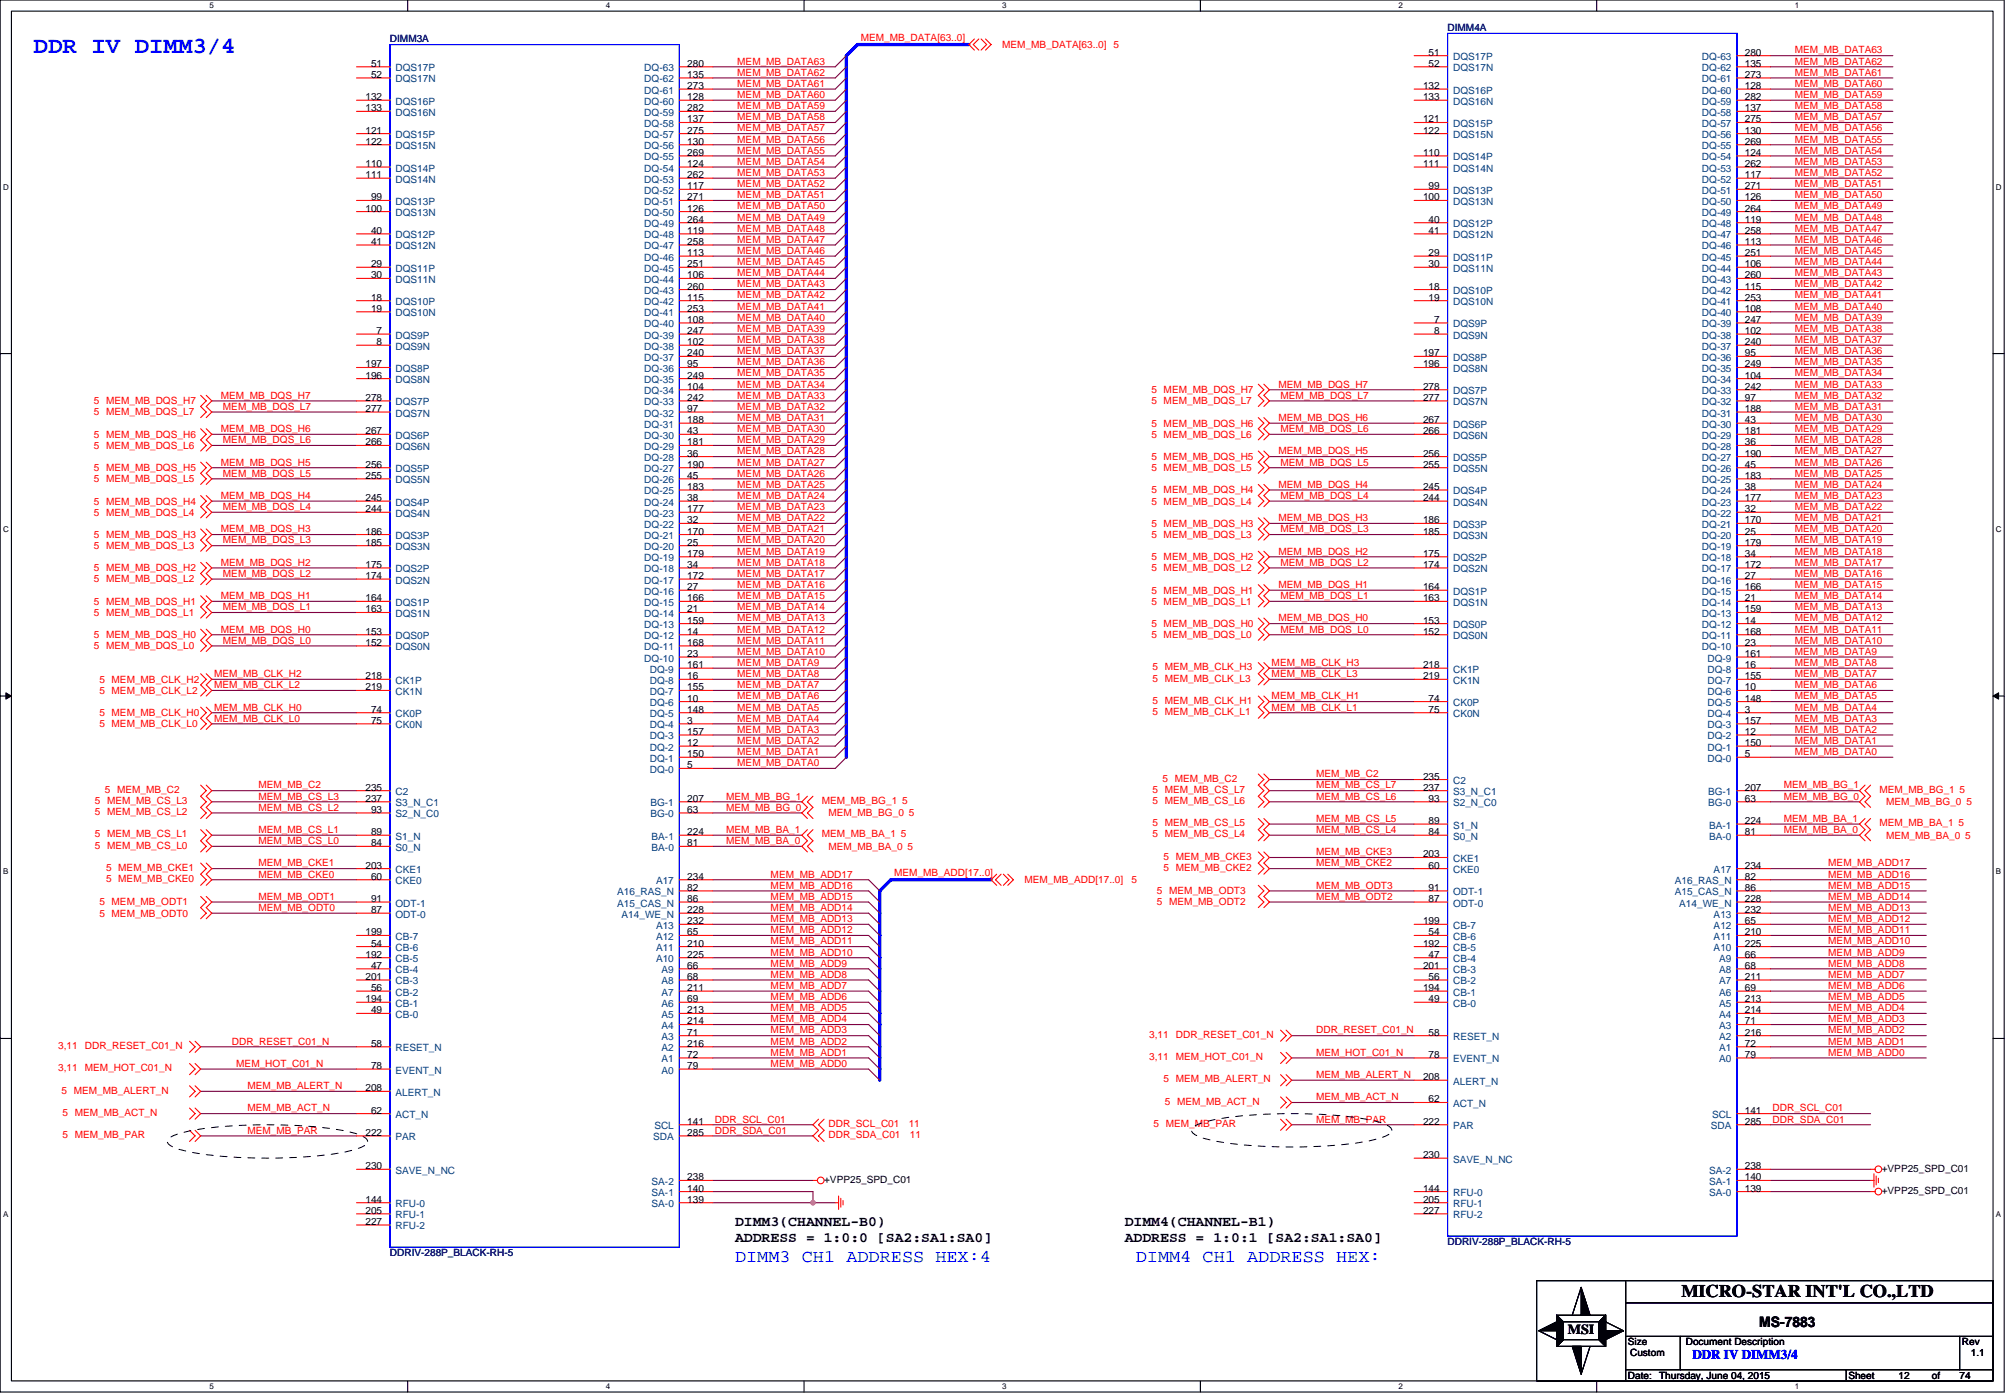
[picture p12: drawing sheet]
<svg xmlns="http://www.w3.org/2000/svg" width="294mm" height="204mm" viewBox="0 0 294 204" stroke-linecap="round" stroke-linejoin="round" font-family="sans-serif">
<defs><g id="words">
<text font-size="3.4" fill="#00f" x="4.9" y="7.7">DDR IV DIMM3/4</text>
<g font-size="2.6" fill="#00f">
<text x="107.3" y="184.2">DIMM3 CH1 ADDRESS HEX:4</text>
<text x="165.8" y="184.2">DIMM4 CH1 ADDRESS HEX:</text>
</g>
<text font-size="2.6" x="245.5" y="189.3">MICRO-STAR INT'L CO.,LTD</text>
<g font-size="2.1">
<text x="107.3" y="178.9">DIMM3(CHANNEL-B0)</text>
<text x="164.2" y="178.9">DIMM4(CHANNEL-B1)</text>
<text x="107.3" y="181.3">ADDRESS = 1:0:0 [SA2:SA1:SA0]</text>
<text x="164.2" y="181.3">ADDRESS = 1:0:1 [SA2:SA1:SA0]</text>
<text x="256.9" y="193.7">MS-7883</text>
</g>
<text font-size="2" x="228.9" y="194.7">MSI</text>
<text font-size="1.9" fill="#00f" x="247.1" y="198.4">DDR IV DIMM3/4</text>
<g font-size="1.5" fill="#000080">
<text x="211.4" y="4.6">DIMM4A</text>
<text x="56.9" y="6.2">DIMM3A</text>
<text x="56.9" y="183.4">DDRIV-288P_BLACK-RH-5</text>
<text x="211.4" y="181.8">DDRIV-288P_BLACK-RH-5</text>
</g>
<g font-size="1.5">
<text x="54.2" y="9.7">51</text>
<text x="54.2" y="11.4">52</text>
<text x="100.3" y="11.4">135</text>
<text x="100.3" y="9.7">280</text>
<text x="208.6" y="8.1">51</text>
<text x="208.6" y="9.7">52</text>
<text x="254.8" y="11.4">273</text>
<text x="254.8" y="9.7">135</text>
<text x="254.8" y="8.1">280</text>
<text x="53.4" y="14.6">132</text>
<text x="53.4" y="16.2">133</text>
<text x="100.3" y="17.9">137</text>
<text x="100.3" y="16.2">282</text>
<text x="100.3" y="14.6">128</text>
<text x="100.3" y="13">273</text>
<text x="207.8" y="13">132</text>
<text x="207.8" y="14.6">133</text>
<text x="207.8" y="17.9">121</text>
<text x="254.8" y="17.9">275</text>
<text x="254.8" y="16.2">137</text>
<text x="254.8" y="14.6">282</text>
<text x="254.8" y="13">128</text>
<text x="53.4" y="19.5">121</text>
<text x="53.4" y="21.1">122</text>
<text x="100.3" y="22.8">269</text>
<text x="100.3" y="21.1">130</text>
<text x="100.3" y="19.5">275</text>
<text x="207.8" y="19.5">122</text>
<text x="207.8" y="22.8">110</text>
<text x="254.8" y="22.8">124</text>
<text x="254.8" y="21.1">269</text>
<text x="254.8" y="19.5">130</text>
<text x="53.4" y="24.4">110</text>
<text x="53.4" y="26">111</text>
<text x="54.2" y="29.3">99</text>
<text x="100.3" y="29.3">271</text>
<text x="100.3" y="27.6">117</text>
<text x="100.3" y="26">262</text>
<text x="100.3" y="24.4">124</text>
<text x="207.8" y="24.4">111</text>
<text x="207.8" y="29.3">100</text>
<text x="208.6" y="27.6">99</text>
<text x="254.8" y="29.3">126</text>
<text x="254.8" y="27.6">271</text>
<text x="254.8" y="26">117</text>
<text x="254.8" y="24.4">262</text>
<text x="53.4" y="30.9">100</text>
<text x="54.2" y="34.1">40</text>
<text x="54.2" y="35.8">41</text>
<text x="100.3" y="35.8">258</text>
<text x="100.3" y="34.1">119</text>
<text x="100.3" y="32.5">264</text>
<text x="100.3" y="30.9">126</text>
<text x="208.6" y="32.5">40</text>
<text x="208.6" y="34.1">41</text>
<text x="254.8" y="35.8">113</text>
<text x="254.8" y="34.1">258</text>
<text x="254.8" y="32.5">119</text>
<text x="254.8" y="30.9">264</text>
<text x="54.2" y="39">29</text>
<text x="54.2" y="40.6">30</text>
<text x="100.3" y="40.6">106</text>
<text x="100.3" y="39">251</text>
<text x="100.3" y="37.4">113</text>
<text x="208.6" y="37.4">29</text>
<text x="208.6" y="39">30</text>
<text x="254.8" y="40.6">260</text>
<text x="254.8" y="39">106</text>
<text x="254.8" y="37.4">251</text>
<text x="54.2" y="43.9">18</text>
<text x="54.2" y="45.5">19</text>
<text x="100.3" y="47.1">108</text>
<text x="100.3" y="45.5">253</text>
<text x="100.3" y="43.9">115</text>
<text x="100.3" y="42.3">260</text>
<text x="208.6" y="42.3">18</text>
<text x="208.6" y="43.9">19</text>
<text x="209.4" y="47.1">7</text>
<text x="254.8" y="47.1">247</text>
<text x="254.8" y="45.5">108</text>
<text x="254.8" y="43.9">253</text>
<text x="254.8" y="42.3">115</text>
<text x="53.4" y="53.6">197</text>
<text x="55" y="48.8">7</text>
<text x="55" y="50.4">8</text>
<text x="100.3" y="53.6">95</text>
<text x="100.3" y="52">240</text>
<text x="100.3" y="50.4">102</text>
<text x="100.3" y="48.8">247</text>
<text x="207.8" y="52">197</text>
<text x="207.8" y="53.6">196</text>
<text x="209.4" y="48.8">8</text>
<text x="254.8" y="53.6">249</text>
<text x="254.8" y="52">95</text>
<text x="254.8" y="50.4">240</text>
<text x="254.8" y="48.8">102</text>
<text x="53.4" y="55.3">196</text>
<text x="53.4" y="58.5">278</text>
<text x="100.3" y="58.5">242</text>
<text x="100.3" y="56.9">104</text>
<text x="100.3" y="55.3">249</text>
<text x="207.8" y="56.9">278</text>
<text x="207.8" y="58.5">277</text>
<text x="254.8" y="58.5">97</text>
<text x="254.8" y="56.9">242</text>
<text x="254.8" y="55.3">104</text>
<text x="53.4" y="60.1">277</text>
<text x="53.4" y="63.4">267</text>
<text x="53.4" y="65">266</text>
<text x="100.3" y="65">181</text>
<text x="100.3" y="63.4">43</text>
<text x="100.3" y="61.8">188</text>
<text x="100.3" y="60.1">97</text>
<text x="207.8" y="61.8">267</text>
<text x="207.8" y="63.4">266</text>
<text x="254.8" y="65">36</text>
<text x="254.8" y="63.4">181</text>
<text x="254.8" y="61.8">43</text>
<text x="254.8" y="60.1">188</text>
<text x="53.4" y="68.3">256</text>
<text x="53.4" y="69.9">255</text>
<text x="100.3" y="71.5">183</text>
<text x="100.3" y="69.9">45</text>
<text x="100.3" y="68.3">190</text>
<text x="100.3" y="66.6">36</text>
<text x="207.8" y="66.6">256</text>
<text x="207.8" y="68.3">255</text>
<text x="207.8" y="71.5">245</text>
<text x="254.8" y="71.5">38</text>
<text x="254.8" y="69.9">183</text>
<text x="254.8" y="68.3">45</text>
<text x="254.8" y="66.6">190</text>
<text x="53.4" y="73.1">245</text>
<text x="53.4" y="74.8">244</text>
<text x="100.3" y="76.4">32</text>
<text x="100.3" y="74.8">177</text>
<text x="100.3" y="73.1">38</text>
<text x="207.8" y="73.1">244</text>
<text x="207.8" y="76.4">186</text>
<text x="254.8" y="76.4">170</text>
<text x="254.8" y="74.8">32</text>
<text x="254.8" y="73.1">177</text>
<text x="53.4" y="78">186</text>
<text x="53.4" y="79.6">185</text>
<text x="53.4" y="82.9">175</text>
<text x="100.3" y="82.9">34</text>
<text x="100.3" y="81.3">179</text>
<text x="100.3" y="79.6">25</text>
<text x="100.3" y="78">170</text>
<text x="207.8" y="78">185</text>
<text x="207.8" y="81.3">175</text>
<text x="207.8" y="82.9">174</text>
<text x="254.8" y="82.9">172</text>
<text x="254.8" y="81.3">34</text>
<text x="254.8" y="79.6">179</text>
<text x="254.8" y="78">25</text>
<text x="53.4" y="84.5">174</text>
<text x="53.4" y="87.8">164</text>
<text x="53.4" y="89.4">163</text>
<text x="100.3" y="89.4">21</text>
<text x="100.3" y="87.8">166</text>
<text x="100.3" y="86.2">27</text>
<text x="100.3" y="84.5">172</text>
<text x="207.8" y="86.2">164</text>
<text x="207.8" y="87.8">163</text>
<text x="254.8" y="89.4">159</text>
<text x="254.8" y="87.8">21</text>
<text x="254.8" y="86.2">166</text>
<text x="254.8" y="84.5">27</text>
<text x="53.4" y="92.7">153</text>
<text x="53.4" y="94.3">152</text>
<text x="100.3" y="95.9">23</text>
<text x="100.3" y="94.3">168</text>
<text x="100.3" y="92.7">14</text>
<text x="100.3" y="91">159</text>
<text x="207.8" y="91">153</text>
<text x="207.8" y="92.7">152</text>
<text x="254.8" y="95.9">161</text>
<text x="254.8" y="94.3">23</text>
<text x="254.8" y="92.7">168</text>
<text x="254.8" y="91">14</text>
<text x="53.4" y="99.2">218</text>
<text x="53.4" y="100.8">219</text>
<text x="100.3" y="100.8">155</text>
<text x="100.3" y="99.2">16</text>
<text x="100.3" y="97.5">161</text>
<text x="207.8" y="97.5">218</text>
<text x="207.8" y="99.2">219</text>
<text x="254.8" y="100.8">10</text>
<text x="254.8" y="99.2">155</text>
<text x="254.8" y="97.5">16</text>
<text x="54.2" y="105.7">75</text>
<text x="54.2" y="104">74</text>
<text x="100.3" y="107.3">157</text>
<text x="100.3" y="105.7">3</text>
<text x="100.3" y="104">148</text>
<text x="100.3" y="102.4">10</text>
<text x="208.6" y="104">75</text>
<text x="208.6" y="102.4">74</text>
<text x="254.8" y="107.3">12</text>
<text x="254.8" y="105.7">157</text>
<text x="254.8" y="104">3</text>
<text x="254.8" y="102.4">148</text>
<text x="100.3" y="112.2">5</text>
<text x="100.3" y="110.5">150</text>
<text x="100.3" y="108.9">12</text>
<text x="207.8" y="113.8">235</text>
<text x="254.8" y="110.5">5</text>
<text x="254.8" y="108.9">150</text>
<text x="53.4" y="117">237</text>
<text x="53.4" y="115.4">235</text>
<text x="54.2" y="118.7">93</text>
<text x="100.3" y="117">207</text>
<text x="100.3" y="118.7">63</text>
<text x="207.8" y="115.4">237</text>
<text x="208.6" y="117">93</text>
<text x="254.8" y="115.4">207</text>
<text x="254.8" y="117">63</text>
<text x="54.2" y="121.9">89</text>
<text x="54.2" y="123.5">84</text>
<text x="100.3" y="121.9">224</text>
<text x="100.3" y="123.5">81</text>
<text x="207.8" y="125.2">203</text>
<text x="208.6" y="120.3">89</text>
<text x="208.6" y="121.9">84</text>
<text x="254.8" y="120.3">224</text>
<text x="254.8" y="121.9">81</text>
<text x="53.4" y="126.8">203</text>
<text x="54.2" y="128.4">60</text>
<text x="54.2" y="131.7">91</text>
<text x="100.3" y="131.7">86</text>
<text x="100.3" y="130">82</text>
<text x="100.3" y="128.4">234</text>
<text x="208.6" y="126.8">60</text>
<text x="208.6" y="130">91</text>
<text x="208.6" y="131.7">87</text>
<text x="254.8" y="130">86</text>
<text x="254.8" y="128.4">82</text>
<text x="254.8" y="131.7">228</text>
<text x="254.8" y="126.8">234</text>
<text x="53.4" y="136.5">199</text>
<text x="54.2" y="133.3">87</text>
<text x="100.3" y="133.3">228</text>
<text x="100.3" y="136.5">65</text>
<text x="100.3" y="134.9">232</text>
<text x="207.8" y="134.9">199</text>
<text x="208.6" y="136.5">54</text>
<text x="254.8" y="136.5">210</text>
<text x="254.8" y="134.9">65</text>
<text x="254.8" y="133.3">232</text>
<text x="53.4" y="143">201</text>
<text x="53.4" y="139.8">192</text>
<text x="54.2" y="141.4">47</text>
<text x="54.2" y="138.2">54</text>
<text x="100.3" y="143">68</text>
<text x="100.3" y="141.4">66</text>
<text x="100.3" y="139.8">225</text>
<text x="100.3" y="138.2">210</text>
<text x="207.8" y="141.4">201</text>
<text x="207.8" y="138.2">192</text>
<text x="208.6" y="143">56</text>
<text x="208.6" y="139.8">47</text>
<text x="254.8" y="143">211</text>
<text x="254.8" y="141.4">68</text>
<text x="254.8" y="139.8">66</text>
<text x="254.8" y="138.2">225</text>
<text x="53.4" y="146.3">194</text>
<text x="54.2" y="147.9">49</text>
<text x="54.2" y="144.7">56</text>
<text x="100.3" y="149.5">214</text>
<text x="100.3" y="147.9">213</text>
<text x="100.3" y="146.3">69</text>
<text x="100.3" y="144.7">211</text>
<text x="207.8" y="144.7">194</text>
<text x="208.6" y="146.3">49</text>
<text x="254.8" y="149.5">71</text>
<text x="254.8" y="147.9">214</text>
<text x="254.8" y="146.3">213</text>
<text x="254.8" y="144.7">69</text>
<text x="54.2" y="152.8">58</text>
<text x="100.3" y="154.4">72</text>
<text x="100.3" y="152.8">216</text>
<text x="100.3" y="151.2">71</text>
<text x="208.6" y="151.2">58</text>
<text x="208.6" y="154.4">78</text>
<text x="254.8" y="154.4">79</text>
<text x="254.8" y="152.8">72</text>
<text x="254.8" y="151.2">216</text>
<text x="53.4" y="159.3">208</text>
<text x="54.2" y="156.1">78</text>
<text x="100.3" y="156.1">79</text>
<text x="207.8" y="157.7">208</text>
<text x="208.6" y="160.9">62</text>
<text x="53.4" y="165.8">222</text>
<text x="54.2" y="162.6">62</text>
<text x="100.3" y="165.8">285</text>
<text x="100.3" y="164.2">141</text>
<text x="207.8" y="164.2">222</text>
<text x="254.8" y="164.2">285</text>
<text x="254.8" y="162.6">141</text>
<text x="53.4" y="170.7">230</text>
<text x="100.3" y="172.3">238</text>
<text x="100.3" y="173.9">140</text>
<text x="120.3" y="172.6">+VPP25_SPD_C01</text>
<text x="207.8" y="173.9">144</text>
<text x="207.8" y="169.1">230</text>
<text x="254.8" y="170.7">238</text>
<text x="254.8" y="172.3">140</text>
<text x="254.8" y="173.9">139</text>
<text x="274.8" y="171">+VPP25_SPD_C01</text>
<text x="53.4" y="175.6">144</text>
<text x="53.4" y="178.8">227</text>
<text x="53.4" y="177.2">205</text>
<text x="100.3" y="175.6">139</text>
<text x="207.8" y="177.2">227</text>
<text x="207.8" y="175.6">205</text>
<text x="274.8" y="174.3">+VPP25_SPD_C01</text>
<text x="237.7" y="196.4">Size</text>
<text x="246.2" y="196.4">Document Description</text>
<text x="286.5" y="196.4">Rev</text>
<text x="237.7" y="201.3">Date:</text>
<text x="238" y="198">Custom</text>
<text x="242.3" y="201.3">Thursday, June 04, 2015</text>
<text x="269.9" y="201.3">Sheet</text>
<text x="277.2" y="201.3">12</text>
<text x="282.1" y="201.3">of</text>
<text x="286.1" y="201.3">74</text>
<text x="287.8" y="198">1.1</text>
</g>
<g font-size="1.5" fill="#004080">
<text x="57.7" y="10.4">DQS17P</text>
<text x="94.1" y="10.4">DQ-63</text>
<text x="212.2" y="8.8">DQS17P</text>
<text x="212.2" y="10.4">DQS17N</text>
<text x="248.5" y="10.4">DQ-62</text>
<text x="248.5" y="8.8">DQ-63</text>
<text x="57.7" y="12">DQS17N</text>
<text x="57.7" y="15.3">DQS16P</text>
<text x="57.7" y="16.9">DQS16N</text>
<text x="94.1" y="16.9">DQ-59</text>
<text x="94.1" y="15.3">DQ-60</text>
<text x="94.1" y="13.7">DQ-61</text>
<text x="94.1" y="12">DQ-62</text>
<text x="212.2" y="13.7">DQS16P</text>
<text x="212.2" y="15.3">DQS16N</text>
<text x="248.5" y="16.9">DQ-58</text>
<text x="248.5" y="15.3">DQ-59</text>
<text x="248.5" y="13.7">DQ-60</text>
<text x="248.5" y="12">DQ-61</text>
<text x="57.7" y="20.2">DQS15P</text>
<text x="57.7" y="21.8">DQS15N</text>
<text x="94.1" y="23.4">DQ-55</text>
<text x="94.1" y="21.8">DQ-56</text>
<text x="94.1" y="20.2">DQ-57</text>
<text x="94.1" y="18.5">DQ-58</text>
<text x="212.2" y="18.5">DQS15P</text>
<text x="212.2" y="20.2">DQS15N</text>
<text x="212.2" y="23.4">DQS14P</text>
<text x="248.5" y="23.4">DQ-54</text>
<text x="248.5" y="21.8">DQ-55</text>
<text x="248.5" y="20.2">DQ-56</text>
<text x="248.5" y="18.5">DQ-57</text>
<text x="57.7" y="25">DQS14P</text>
<text x="57.7" y="26.7">DQS14N</text>
<text x="57.7" y="29.9">DQS13P</text>
<text x="94.1" y="29.9">DQ-51</text>
<text x="94.1" y="28.3">DQ-52</text>
<text x="94.1" y="26.7">DQ-53</text>
<text x="94.1" y="25">DQ-54</text>
<text x="212.2" y="25">DQS14N</text>
<text x="212.2" y="28.3">DQS13P</text>
<text x="212.2" y="29.9">DQS13N</text>
<text x="248.5" y="29.9">DQ-50</text>
<text x="248.5" y="28.3">DQ-51</text>
<text x="248.5" y="26.7">DQ-52</text>
<text x="248.5" y="25">DQ-53</text>
<text x="57.7" y="31.5">DQS13N</text>
<text x="57.7" y="34.8">DQS12P</text>
<text x="94.1" y="34.8">DQ-48</text>
<text x="94.1" y="33.2">DQ-49</text>
<text x="94.1" y="31.5">DQ-50</text>
<text x="212.2" y="33.2">DQS12P</text>
<text x="212.2" y="34.8">DQS12N</text>
<text x="248.5" y="34.8">DQ-47</text>
<text x="248.5" y="33.2">DQ-48</text>
<text x="248.5" y="31.5">DQ-49</text>
<text x="57.7" y="36.4">DQS12N</text>
<text x="57.7" y="39.7">DQS11P</text>
<text x="57.7" y="41.3">DQS11N</text>
<text x="94.1" y="41.3">DQ-44</text>
<text x="94.1" y="39.7">DQ-45</text>
<text x="94.1" y="38">DQ-46</text>
<text x="94.1" y="36.4">DQ-47</text>
<text x="212.2" y="38">DQS11P</text>
<text x="212.2" y="39.7">DQS11N</text>
<text x="248.5" y="41.3">DQ-43</text>
<text x="248.5" y="39.7">DQ-44</text>
<text x="248.5" y="38">DQ-45</text>
<text x="248.5" y="36.4">DQ-46</text>
<text x="57.7" y="44.5">DQS10P</text>
<text x="57.7" y="46.2">DQS10N</text>
<text x="94.1" y="47.8">DQ-40</text>
<text x="94.1" y="46.2">DQ-41</text>
<text x="94.1" y="44.5">DQ-42</text>
<text x="94.1" y="42.9">DQ-43</text>
<text x="212.2" y="42.9">DQS10P</text>
<text x="212.2" y="44.5">DQS10N</text>
<text x="212.2" y="47.8">DQS9P</text>
<text x="248.5" y="47.8">DQ-39</text>
<text x="248.5" y="46.2">DQ-40</text>
<text x="248.5" y="44.5">DQ-41</text>
<text x="248.5" y="42.9">DQ-42</text>
<text x="57.7" y="49.4">DQS9P</text>
<text x="57.7" y="51">DQS9N</text>
<text x="94.1" y="52.7">DQ-37</text>
<text x="94.1" y="51">DQ-38</text>
<text x="94.1" y="49.4">DQ-39</text>
<text x="212.2" y="49.4">DQS9N</text>
<text x="212.2" y="52.7">DQS8P</text>
<text x="248.5" y="52.7">DQ-36</text>
<text x="248.5" y="51">DQ-37</text>
<text x="248.5" y="49.4">DQ-38</text>
<text x="57.7" y="54.3">DQS8P</text>
<text x="57.7" y="55.9">DQS8N</text>
<text x="57.7" y="59.2">DQS7P</text>
<text x="94.1" y="59.2">DQ-33</text>
<text x="94.1" y="57.6">DQ-34</text>
<text x="94.1" y="55.9">DQ-35</text>
<text x="94.1" y="54.3">DQ-36</text>
<text x="212.2" y="54.3">DQS8N</text>
<text x="212.2" y="57.6">DQS7P</text>
<text x="212.2" y="59.2">DQS7N</text>
<text x="248.5" y="59.2">DQ-32</text>
<text x="248.5" y="57.6">DQ-33</text>
<text x="248.5" y="55.9">DQ-34</text>
<text x="248.5" y="54.3">DQ-35</text>
<text x="57.7" y="60.8">DQS7N</text>
<text x="57.7" y="64.1">DQS6P</text>
<text x="57.7" y="65.7">DQS6N</text>
<text x="94.1" y="65.7">DQ-29</text>
<text x="94.1" y="64.1">DQ-30</text>
<text x="94.1" y="62.4">DQ-31</text>
<text x="94.1" y="60.8">DQ-32</text>
<text x="212.2" y="62.4">DQS6P</text>
<text x="212.2" y="64.1">DQS6N</text>
<text x="248.5" y="65.7">DQ-28</text>
<text x="248.5" y="64.1">DQ-29</text>
<text x="248.5" y="62.4">DQ-30</text>
<text x="248.5" y="60.8">DQ-31</text>
<text x="57.7" y="68.9">DQS5P</text>
<text x="57.7" y="70.6">DQS5N</text>
<text x="94.1" y="70.6">DQ-26</text>
<text x="94.1" y="68.9">DQ-27</text>
<text x="94.1" y="67.3">DQ-28</text>
<text x="212.2" y="67.3">DQS5P</text>
<text x="212.2" y="68.9">DQS5N</text>
<text x="248.5" y="70.6">DQ-25</text>
<text x="248.5" y="68.9">DQ-26</text>
<text x="248.5" y="67.3">DQ-27</text>
<text x="57.7" y="73.8">DQS4P</text>
<text x="57.7" y="75.4">DQS4N</text>
<text x="94.1" y="77.1">DQ-22</text>
<text x="94.1" y="75.4">DQ-23</text>
<text x="94.1" y="73.8">DQ-24</text>
<text x="94.1" y="72.2">DQ-25</text>
<text x="212.2" y="72.2">DQS4P</text>
<text x="212.2" y="73.8">DQS4N</text>
<text x="212.2" y="77.1">DQS3P</text>
<text x="248.5" y="77.1">DQ-21</text>
<text x="248.5" y="75.4">DQ-22</text>
<text x="248.5" y="73.8">DQ-23</text>
<text x="248.5" y="72.2">DQ-24</text>
<text x="57.7" y="78.7">DQS3P</text>
<text x="57.7" y="80.3">DQS3N</text>
<text x="57.7" y="83.6">DQS2P</text>
<text x="94.1" y="83.6">DQ-18</text>
<text x="94.1" y="81.9">DQ-19</text>
<text x="94.1" y="80.3">DQ-20</text>
<text x="94.1" y="78.7">DQ-21</text>
<text x="212.2" y="78.7">DQS3N</text>
<text x="212.2" y="81.9">DQS2P</text>
<text x="212.2" y="83.6">DQS2N</text>
<text x="248.5" y="83.6">DQ-17</text>
<text x="248.5" y="81.9">DQ-18</text>
<text x="248.5" y="80.3">DQ-19</text>
<text x="248.5" y="78.7">DQ-20</text>
<text x="57.7" y="85.2">DQS2N</text>
<text x="57.7" y="88.4">DQS1P</text>
<text x="94.1" y="88.4">DQ-15</text>
<text x="94.1" y="86.8">DQ-16</text>
<text x="94.1" y="85.2">DQ-17</text>
<text x="212.2" y="86.8">DQS1P</text>
<text x="212.2" y="88.4">DQS1N</text>
<text x="248.5" y="88.4">DQ-14</text>
<text x="248.5" y="86.8">DQ-15</text>
<text x="248.5" y="85.2">DQ-16</text>
<text x="57.7" y="90.1">DQS1N</text>
<text x="57.7" y="93.3">DQS0P</text>
<text x="57.7" y="94.9">DQS0N</text>
<text x="94.1" y="94.9">DQ-11</text>
<text x="94.1" y="93.3">DQ-12</text>
<text x="94.1" y="91.7">DQ-13</text>
<text x="94.1" y="90.1">DQ-14</text>
<text x="212.2" y="91.7">DQS0P</text>
<text x="212.2" y="93.3">DQS0N</text>
<text x="248.5" y="94.9">DQ-10</text>
<text x="248.5" y="93.3">DQ-11</text>
<text x="248.5" y="91.7">DQ-12</text>
<text x="248.5" y="90.1">DQ-13</text>
<text x="57.7" y="99.8">CK1P</text>
<text x="57.7" y="101.4">CK1N</text>
<text x="94.1" y="96.6">DQ-10</text>
<text x="94.9" y="101.4">DQ-7</text>
<text x="94.9" y="99.8">DQ-8</text>
<text x="94.9" y="98.2">DQ-9</text>
<text x="212.2" y="98.2">CK1P</text>
<text x="212.2" y="99.8">CK1N</text>
<text x="249.3" y="101.4">DQ-6</text>
<text x="249.3" y="99.8">DQ-7</text>
<text x="249.3" y="98.2">DQ-8</text>
<text x="249.3" y="96.6">DQ-9</text>
<text x="57.7" y="106.3">CK0N</text>
<text x="57.7" y="104.7">CK0P</text>
<text x="94.9" y="107.9">DQ-3</text>
<text x="94.9" y="106.3">DQ-4</text>
<text x="94.9" y="104.7">DQ-5</text>
<text x="94.9" y="103.1">DQ-6</text>
<text x="212.2" y="104.7">CK0N</text>
<text x="212.2" y="103.1">CK0P</text>
<text x="249.3" y="107.9">DQ-2</text>
<text x="249.3" y="106.3">DQ-3</text>
<text x="249.3" y="104.7">DQ-4</text>
<text x="249.3" y="103.1">DQ-5</text>
<text x="94.9" y="112.8">DQ-0</text>
<text x="94.9" y="111.2">DQ-1</text>
<text x="94.9" y="109.6">DQ-2</text>
<text x="249.3" y="111.2">DQ-0</text>
<text x="249.3" y="109.6">DQ-1</text>
<text x="57.7" y="117.7">S3_N_C1</text>
<text x="57.7" y="119.3">S2_N_C0</text>
<text x="57.7" y="116.1">C2</text>
<text x="95" y="117.7">BG-1</text>
<text x="95" y="119.3">BG-0</text>
<text x="212.2" y="116.1">S3_N_C1</text>
<text x="212.2" y="117.7">S2_N_C0</text>
<text x="212.2" y="114.4">C2</text>
<text x="249.4" y="116.1">BG-1</text>
<text x="249.4" y="117.7">BG-0</text>
<text x="57.7" y="122.6">S1_N</text>
<text x="57.7" y="124.2">S0_N</text>
<text x="95.1" y="122.6">BA-1</text>
<text x="95.1" y="124.2">BA-0</text>
<text x="212.2" y="125.8">CKE1</text>
<text x="212.2" y="120.9">S1_N</text>
<text x="212.2" y="122.6">S0_N</text>
<text x="249.6" y="120.9">BA-1</text>
<text x="249.6" y="122.6">BA-0</text>
<text x="57.7" y="127.5">CKE1</text>
<text x="57.7" y="129.1">CKE0</text>
<text x="90.1" y="130.7">A16_RAS_N</text>
<text x="95.8" y="129.1">A17</text>
<text x="212.2" y="127.5">CKE0</text>
<text x="212.2" y="130.7">ODT-1</text>
<text x="244.5" y="130.7">A15_CAS_N</text>
<text x="244.5" y="129.1">A16_RAS_N</text>
<text x="250.2" y="127.5">A17</text>
<text x="57.7" y="132.3">ODT-1</text>
<text x="57.7" y="134">ODT-0</text>
<text x="57.7" y="137.2">CB-7</text>
<text x="90.1" y="132.3">A15_CAS_N</text>
<text x="90.8" y="134">A14_WE_N</text>
<text x="95.8" y="137.2">A12</text>
<text x="95.8" y="135.6">A13</text>
<text x="212.2" y="132.3">ODT-0</text>
<text x="212.2" y="137.2">CB-6</text>
<text x="212.2" y="135.6">CB-7</text>
<text x="245.2" y="132.3">A14_WE_N</text>
<text x="250.2" y="137.2">A11</text>
<text x="250.2" y="135.6">A12</text>
<text x="250.2" y="134">A13</text>
<text x="57.7" y="143.7">CB-3</text>
<text x="57.7" y="142.1">CB-4</text>
<text x="57.7" y="140.5">CB-5</text>
<text x="57.7" y="138.8">CB-6</text>
<text x="95.8" y="140.5">A10</text>
<text x="95.8" y="138.8">A11</text>
<text x="96.6" y="143.7">A8</text>
<text x="96.6" y="142.1">A9</text>
<text x="212.2" y="143.7">CB-2</text>
<text x="212.2" y="142.1">CB-3</text>
<text x="212.2" y="140.5">CB-4</text>
<text x="212.2" y="138.8">CB-5</text>
<text x="250.2" y="138.8">A10</text>
<text x="251" y="143.7">A7</text>
<text x="251" y="142.1">A8</text>
<text x="251" y="140.5">A9</text>
<text x="57.7" y="148.6">CB-0</text>
<text x="57.7" y="147">CB-1</text>
<text x="57.7" y="145.3">CB-2</text>
<text x="96.6" y="148.6">A5</text>
<text x="96.6" y="147">A6</text>
<text x="96.6" y="145.3">A7</text>
<text x="212.2" y="147">CB-0</text>
<text x="212.2" y="145.3">CB-1</text>
<text x="251" y="148.6">A4</text>
<text x="251" y="147">A5</text>
<text x="251" y="145.3">A6</text>
<text x="57.7" y="153.5">RESET_N</text>
<text x="96.6" y="155.1">A1</text>
<text x="96.6" y="153.5">A2</text>
<text x="96.6" y="151.8">A3</text>
<text x="96.6" y="150.2">A4</text>
<text x="212.2" y="151.8">RESET_N</text>
<text x="212.2" y="155.1">EVENT_N</text>
<text x="251" y="155.1">A0</text>
<text x="251" y="153.5">A1</text>
<text x="251" y="151.8">A2</text>
<text x="251" y="150.2">A3</text>
<text x="57.7" y="156.7">EVENT_N</text>
<text x="57.7" y="160">ALERT_N</text>
<text x="96.6" y="156.7">A0</text>
<text x="212.2" y="161.6">ACT_N</text>
<text x="212.2" y="158.3">ALERT_N</text>
<text x="57.7" y="166.5">PAR</text>
<text x="57.7" y="163.2">ACT_N</text>
<text x="95.4" y="166.5">SDA</text>
<text x="95.5" y="164.8">SCL</text>
<text x="212.2" y="164.8">PAR</text>
<text x="249.8" y="164.8">SDA</text>
<text x="250" y="163.2">SCL</text>
<text x="57.7" y="171.3">SAVE_N_NC</text>
<text x="95.1" y="173">SA-2</text>
<text x="212.2" y="169.7">SAVE_N_NC</text>
<text x="249.6" y="171.3">SA-2</text>
<text x="249.6" y="173">SA-1</text>
<text x="57.7" y="176.2">RFU-0</text>
<text x="57.7" y="179.5">RFU-2</text>
<text x="57.7" y="177.8">RFU-1</text>
<text x="95.1" y="174.6">SA-1</text>
<text x="95.1" y="176.2">SA-0</text>
<text x="212.2" y="174.6">RFU-0</text>
<text x="212.2" y="177.8">RFU-2</text>
<text x="212.2" y="176.2">RFU-1</text>
<text x="249.6" y="174.6">SA-0</text>
</g>
<g font-size="1.5" fill="#f00">
<text x="107.7" y="11.1">MEM_MB_DATA62</text>
<text x="107.7" y="9.4">MEM_MB_DATA63</text>
<text x="125.7" y="6">MEM_MB_DATA[63..0]</text>
<text x="146.3" y="7">MEM_MB_DATA[63..0] 5</text>
<text x="262.1" y="9.4">MEM_MB_DATA62</text>
<text x="262.1" y="11.1">MEM_MB_DATA61</text>
<text x="262.1" y="7.8">MEM_MB_DATA63</text>
<text x="107.7" y="14.3">MEM_MB_DATA60</text>
<text x="107.7" y="17.6">MEM_MB_DATA58</text>
<text x="107.7" y="12.7">MEM_MB_DATA61</text>
<text x="107.7" y="15.9">MEM_MB_DATA59</text>
<text x="262.1" y="17.6">MEM_MB_DATA57</text>
<text x="262.1" y="12.7">MEM_MB_DATA60</text>
<text x="262.1" y="15.9">MEM_MB_DATA58</text>
<text x="262.1" y="14.3">MEM_MB_DATA59</text>
<text x="107.7" y="20.8">MEM_MB_DATA56</text>
<text x="107.7" y="19.2">MEM_MB_DATA57</text>
<text x="107.7" y="22.4">MEM_MB_DATA55</text>
<text x="262.1" y="19.2">MEM_MB_DATA56</text>
<text x="262.1" y="20.8">MEM_MB_DATA55</text>
<text x="262.1" y="22.4">MEM_MB_DATA54</text>
<text x="107.7" y="25.7">MEM_MB_DATA53</text>
<text x="107.7" y="27.3">MEM_MB_DATA52</text>
<text x="107.7" y="28.9">MEM_MB_DATA51</text>
<text x="107.7" y="24.1">MEM_MB_DATA54</text>
<text x="262.1" y="24.1">MEM_MB_DATA53</text>
<text x="262.1" y="25.7">MEM_MB_DATA52</text>
<text x="262.1" y="28.9">MEM_MB_DATA50</text>
<text x="262.1" y="27.3">MEM_MB_DATA51</text>
<text x="107.7" y="35.4">MEM_MB_DATA47</text>
<text x="107.7" y="30.6">MEM_MB_DATA50</text>
<text x="107.7" y="32.2">MEM_MB_DATA49</text>
<text x="107.7" y="33.8">MEM_MB_DATA48</text>
<text x="262.1" y="33.8">MEM_MB_DATA47</text>
<text x="262.1" y="35.4">MEM_MB_DATA46</text>
<text x="262.1" y="30.6">MEM_MB_DATA49</text>
<text x="262.1" y="32.2">MEM_MB_DATA48</text>
<text x="107.7" y="37.1">MEM_MB_DATA46</text>
<text x="107.7" y="40.3">MEM_MB_DATA44</text>
<text x="107.7" y="41.9">MEM_MB_DATA43</text>
<text x="107.7" y="38.7">MEM_MB_DATA45</text>
<text x="262.1" y="38.7">MEM_MB_DATA44</text>
<text x="262.1" y="40.3">MEM_MB_DATA43</text>
<text x="262.1" y="41.9">MEM_MB_DATA42</text>
<text x="262.1" y="37.1">MEM_MB_DATA45</text>
<text x="107.7" y="45.2">MEM_MB_DATA41</text>
<text x="107.7" y="46.8">MEM_MB_DATA40</text>
<text x="107.7" y="43.6">MEM_MB_DATA42</text>
<text x="262.1" y="43.6">MEM_MB_DATA41</text>
<text x="262.1" y="46.8">MEM_MB_DATA39</text>
<text x="262.1" y="45.2">MEM_MB_DATA40</text>
<text x="107.7" y="51.7">MEM_MB_DATA37</text>
<text x="107.7" y="48.4">MEM_MB_DATA39</text>
<text x="107.7" y="50.1">MEM_MB_DATA38</text>
<text x="107.7" y="53.3">MEM_MB_DATA36</text>
<text x="262.1" y="53.3">MEM_MB_DATA35</text>
<text x="262.1" y="50.1">MEM_MB_DATA37</text>
<text x="262.1" y="48.4">MEM_MB_DATA38</text>
<text x="262.1" y="51.7">MEM_MB_DATA36</text>
<text x="13.7" y="59">5 MEM_MB_DQS_H7</text>
<text x="32.2" y="58.2">MEM_MB_DQS_H7</text>
<text x="32.6" y="59.8">MEM_MB_DQS_L7</text>
<text x="107.7" y="58.2">MEM_MB_DATA33</text>
<text x="107.7" y="59.8">MEM_MB_DATA32</text>
<text x="107.7" y="54.9">MEM_MB_DATA35</text>
<text x="107.7" y="56.6">MEM_MB_DATA34</text>
<text x="168.1" y="59">5 MEM_MB_DQS_L7</text>
<text x="168.1" y="57.4">5 MEM_MB_DQS_H7</text>
<text x="186.7" y="56.6">MEM_MB_DQS_H7</text>
<text x="187" y="58.2">MEM_MB_DQS_L7</text>
<text x="262.1" y="56.6">MEM_MB_DATA33</text>
<text x="262.1" y="58.2">MEM_MB_DATA32</text>
<text x="262.1" y="54.9">MEM_MB_DATA34</text>
<text x="262.1" y="59.8">MEM_MB_DATA31</text>
<text x="13.7" y="60.6">5 MEM_MB_DQS_L7</text>
<text x="13.7" y="65.5">5 MEM_MB_DQS_L6</text>
<text x="13.7" y="63.9">5 MEM_MB_DQS_H6</text>
<text x="32.2" y="63.1">MEM_MB_DQS_H6</text>
<text x="32.6" y="64.7">MEM_MB_DQS_L6</text>
<text x="107.7" y="63.1">MEM_MB_DATA30</text>
<text x="107.7" y="64.7">MEM_MB_DATA29</text>
<text x="107.7" y="61.4">MEM_MB_DATA31</text>
<text x="168.1" y="63.9">5 MEM_MB_DQS_L6</text>
<text x="168.1" y="62.3">5 MEM_MB_DQS_H6</text>
<text x="186.7" y="61.4">MEM_MB_DQS_H6</text>
<text x="187" y="63.1">MEM_MB_DQS_L6</text>
<text x="262.1" y="61.4">MEM_MB_DATA30</text>
<text x="262.1" y="63.1">MEM_MB_DATA29</text>
<text x="262.1" y="64.7">MEM_MB_DATA28</text>
<text x="13.7" y="70.4">5 MEM_MB_DQS_L5</text>
<text x="13.7" y="68.8">5 MEM_MB_DQS_H5</text>
<text x="32.2" y="68">MEM_MB_DQS_H5</text>
<text x="32.6" y="69.6">MEM_MB_DQS_L5</text>
<text x="107.7" y="68">MEM_MB_DATA27</text>
<text x="107.7" y="71.2">MEM_MB_DATA25</text>
<text x="107.7" y="66.3">MEM_MB_DATA28</text>
<text x="107.7" y="69.6">MEM_MB_DATA26</text>
<text x="168.1" y="68.8">5 MEM_MB_DQS_L5</text>
<text x="168.1" y="67.1">5 MEM_MB_DQS_H5</text>
<text x="186.7" y="71.2">MEM_MB_DQS_H4</text>
<text x="186.7" y="66.3">MEM_MB_DQS_H5</text>
<text x="187" y="68">MEM_MB_DQS_L5</text>
<text x="262.1" y="66.3">MEM_MB_DATA27</text>
<text x="262.1" y="71.2">MEM_MB_DATA24</text>
<text x="262.1" y="69.6">MEM_MB_DATA25</text>
<text x="262.1" y="68">MEM_MB_DATA26</text>
<text x="13.7" y="75.3">5 MEM_MB_DQS_L4</text>
<text x="13.7" y="73.6">5 MEM_MB_DQS_H4</text>
<text x="32.2" y="72.8">MEM_MB_DQS_H4</text>
<text x="32.2" y="77.7">MEM_MB_DQS_H3</text>
<text x="32.6" y="74.5">MEM_MB_DQS_L4</text>
<text x="107.7" y="74.5">MEM_MB_DATA23</text>
<text x="107.7" y="76.1">MEM_MB_DATA22</text>
<text x="107.7" y="77.7">MEM_MB_DATA21</text>
<text x="107.7" y="72.8">MEM_MB_DATA24</text>
<text x="168.1" y="73.6">5 MEM_MB_DQS_L4</text>
<text x="168.1" y="72">5 MEM_MB_DQS_H4</text>
<text x="168.1" y="76.9">5 MEM_MB_DQS_H3</text>
<text x="186.7" y="76.1">MEM_MB_DQS_H3</text>
<text x="187" y="72.8">MEM_MB_DQS_L4</text>
<text x="187" y="77.7">MEM_MB_DQS_L3</text>
<text x="262.1" y="72.8">MEM_MB_DATA23</text>
<text x="262.1" y="74.5">MEM_MB_DATA22</text>
<text x="262.1" y="76.1">MEM_MB_DATA21</text>
<text x="262.1" y="77.7">MEM_MB_DATA20</text>
<text x="13.7" y="80.1">5 MEM_MB_DQS_L3</text>
<text x="13.7" y="83.4">5 MEM_MB_DQS_H2</text>
<text x="13.7" y="78.5">5 MEM_MB_DQS_H3</text>
<text x="32.2" y="82.6">MEM_MB_DQS_H2</text>
<text x="32.6" y="79.3">MEM_MB_DQS_L3</text>
<text x="107.7" y="79.3">MEM_MB_DATA20</text>
<text x="107.7" y="82.6">MEM_MB_DATA18</text>
<text x="107.7" y="81">MEM_MB_DATA19</text>
<text x="168.1" y="83.4">5 MEM_MB_DQS_L2</text>
<text x="168.1" y="78.5">5 MEM_MB_DQS_L3</text>
<text x="168.1" y="81.8">5 MEM_MB_DQS_H2</text>
<text x="186.7" y="81">MEM_MB_DQS_H2</text>
<text x="187" y="82.6">MEM_MB_DQS_L2</text>
<text x="262.1" y="82.6">MEM_MB_DATA17</text>
<text x="262.1" y="81">MEM_MB_DATA18</text>
<text x="262.1" y="79.3">MEM_MB_DATA19</text>
<text x="13.7" y="85">5 MEM_MB_DQS_L2</text>
<text x="13.7" y="89.9">5 MEM_MB_DQS_L1</text>
<text x="13.7" y="88.3">5 MEM_MB_DQS_H1</text>
<text x="32.2" y="87.5">MEM_MB_DQS_H1</text>
<text x="32.6" y="84.2">MEM_MB_DQS_L2</text>
<text x="32.6" y="89.1">MEM_MB_DQS_L1</text>
<text x="107.7" y="84.2">MEM_MB_DATA17</text>
<text x="107.7" y="87.5">MEM_MB_DATA15</text>
<text x="107.7" y="89.1">MEM_MB_DATA14</text>
<text x="107.7" y="85.8">MEM_MB_DATA16</text>
<text x="168.1" y="88.3">5 MEM_MB_DQS_L1</text>
<text x="168.1" y="86.7">5 MEM_MB_DQS_H1</text>
<text x="186.7" y="85.8">MEM_MB_DQS_H1</text>
<text x="187" y="87.5">MEM_MB_DQS_L1</text>
<text x="262.1" y="85.8">MEM_MB_DATA15</text>
<text x="262.1" y="87.5">MEM_MB_DATA14</text>
<text x="262.1" y="84.2">MEM_MB_DATA16</text>
<text x="262.1" y="89.1">MEM_MB_DATA13</text>
<text x="13.7" y="94.8">5 MEM_MB_DQS_L0</text>
<text x="13.7" y="93.2">5 MEM_MB_DQS_H0</text>
<text x="32.2" y="92.3">MEM_MB_DQS_H0</text>
<text x="32.6" y="94">MEM_MB_DQS_L0</text>
<text x="107.7" y="94">MEM_MB_DATA11</text>
<text x="107.7" y="92.3">MEM_MB_DATA12</text>
<text x="107.7" y="95.6">MEM_MB_DATA10</text>
<text x="107.7" y="90.7">MEM_MB_DATA13</text>
<text x="168.1" y="93.2">5 MEM_MB_DQS_L0</text>
<text x="168.1" y="91.5">5 MEM_MB_DQS_H0</text>
<text x="186.7" y="90.7">MEM_MB_DQS_H0</text>
<text x="187" y="92.3">MEM_MB_DQS_L0</text>
<text x="262.1" y="92.3">MEM_MB_DATA11</text>
<text x="262.1" y="90.7">MEM_MB_DATA12</text>
<text x="262.1" y="94">MEM_MB_DATA10</text>
<text x="262.1" y="95.6">MEM_MB_DATA9</text>
<text x="14.5" y="101.3">5 MEM_MB_CLK_L2</text>
<text x="14.5" y="99.7">5 MEM_MB_CLK_H2</text>
<text x="31.2" y="100.5">MEM_MB_CLK_L2</text>
<text x="31.2" y="98.8">MEM_MB_CLK_H2</text>
<text x="107.7" y="98.8">MEM_MB_DATA8</text>
<text x="107.7" y="100.5">MEM_MB_DATA7</text>
<text x="107.7" y="97.2">MEM_MB_DATA9</text>
<text x="168.3" y="97.9">5 MEM_MB_CLK_H3</text>
<text x="168.3" y="99.5">5 MEM_MB_CLK_L3</text>
<text x="185.7" y="97.2">MEM_MB_CLK_H3</text>
<text x="185.7" y="98.8">MEM_MB_CLK_L3</text>
<text x="262.1" y="97.2">MEM_MB_DATA8</text>
<text x="262.1" y="98.8">MEM_MB_DATA7</text>
<text x="262.1" y="100.5">MEM_MB_DATA6</text>
<text x="14.5" y="106.2">5 MEM_MB_CLK_L0</text>
<text x="14.5" y="104.5">5 MEM_MB_CLK_H0</text>
<text x="31.2" y="105.3">MEM_MB_CLK_L0</text>
<text x="31.2" y="103.7">MEM_MB_CLK_H0</text>
<text x="107.7" y="103.7">MEM_MB_DATA5</text>
<text x="107.7" y="105.3">MEM_MB_DATA4</text>
<text x="107.7" y="107">MEM_MB_DATA3</text>
<text x="107.7" y="102.1">MEM_MB_DATA6</text>
<text x="168.3" y="102.7">5 MEM_MB_CLK_H1</text>
<text x="168.3" y="104.4">5 MEM_MB_CLK_L1</text>
<text x="185.7" y="102.1">MEM_MB_CLK_H1</text>
<text x="185.7" y="103.7">MEM_MB_CLK_L1</text>
<text x="262.1" y="102.1">MEM_MB_DATA5</text>
<text x="262.1" y="107">MEM_MB_DATA2</text>
<text x="262.1" y="103.7">MEM_MB_DATA4</text>
<text x="262.1" y="105.3">MEM_MB_DATA3</text>
<text x="107.7" y="108.6">MEM_MB_DATA2</text>
<text x="107.7" y="111.8">MEM_MB_DATA0</text>
<text x="107.7" y="110.2">MEM_MB_DATA1</text>
<text x="192.2" y="113.5">MEM_MB_C2</text>
<text x="262.1" y="110.2">MEM_MB_DATA0</text>
<text x="262.1" y="108.6">MEM_MB_DATA1</text>
<text x="13.9" y="117.4">5 MEM_MB_CS_L3</text>
<text x="13.9" y="119">5 MEM_MB_CS_L2</text>
<text x="15.3" y="115.7">5 MEM_MB_C2</text>
<text x="37.8" y="115.1">MEM_MB_C2</text>
<text x="37.8" y="116.7">MEM_MB_CS_L3</text>
<text x="37.8" y="118.3">MEM_MB_CS_L2</text>
<text x="106" y="116.7">MEM_MB_BG_1</text>
<text x="106" y="118.3">MEM_MB_BG_0</text>
<text x="120" y="117.4">MEM_MB_BG_1 5</text>
<text x="121" y="119.2">MEM_MB_BG_0 5</text>
<text x="168.3" y="115.7">5 MEM_MB_CS_L7</text>
<text x="168.3" y="117.4">5 MEM_MB_CS_L6</text>
<text x="169.7" y="114.1">5 MEM_MB_C2</text>
<text x="192.2" y="115.1">MEM_MB_CS_L7</text>
<text x="192.2" y="116.7">MEM_MB_CS_L6</text>
<text x="192.2" y="120">MEM_MB_CS_L5</text>
<text x="260.5" y="115.1">MEM_MB_BG_1</text>
<text x="260.5" y="116.7">MEM_MB_BG_0</text>
<text x="260.5" y="120">MEM_MB_BA_1</text>
<text x="274.4" y="115.7">MEM_MB_BG_1 5</text>
<text x="275.4" y="117.5">MEM_MB_BG_0 5</text>
<text x="13.9" y="122.3">5 MEM_MB_CS_L1</text>
<text x="13.9" y="123.9">5 MEM_MB_CS_L0</text>
<text x="37.8" y="121.6">MEM_MB_CS_L1</text>
<text x="37.8" y="123.2">MEM_MB_CS_L0</text>
<text x="106" y="123.2">MEM_MB_BA_0</text>
<text x="106" y="121.6">MEM_MB_BA_1</text>
<text x="120" y="122.3">MEM_MB_BA_1 5</text>
<text x="121" y="124">MEM_MB_BA_0 5</text>
<text x="168.3" y="120.6">5 MEM_MB_CS_L5</text>
<text x="168.3" y="122.3">5 MEM_MB_CS_L4</text>
<text x="169.9" y="125.5">5 MEM_MB_CKE3</text>
<text x="192.2" y="124.8">MEM_MB_CKE3</text>
<text x="192.2" y="121.6">MEM_MB_CS_L4</text>
<text x="260.5" y="121.6">MEM_MB_BA_0</text>
<text x="274.4" y="120.6">MEM_MB_BA_1 5</text>
<text x="275.4" y="122.4">MEM_MB_BA_0 5</text>
<text x="15.5" y="128.8">5 MEM_MB_CKE0</text>
<text x="15.5" y="127.1">5 MEM_MB_CKE1</text>
<text x="37.8" y="131.3">MEM_MB_ODT1</text>
<text x="37.8" y="128.1">MEM_MB_CKE0</text>
<text x="37.8" y="126.5">MEM_MB_CKE1</text>
<text x="112.5" y="131.3">MEM_MB_ADD15</text>
<text x="112.5" y="129.7">MEM_MB_ADD16</text>
<text x="112.5" y="128.1">MEM_MB_ADD17</text>
<text x="130.6" y="127.9">MEM_MB_ADD[17..0]</text>
<text x="149.6" y="128.9">MEM_MB_ADD[17..0]</text>
<text x="165.2" y="128.9">5</text>
<text x="168.9" y="130.5">5 MEM_MB_ODT3</text>
<text x="169.9" y="127.1">5 MEM_MB_CKE2</text>
<text x="192.2" y="131.3">MEM_MB_ODT2</text>
<text x="192.2" y="129.7">MEM_MB_ODT3</text>
<text x="192.2" y="126.5">MEM_MB_CKE2</text>
<text x="267" y="131.3">MEM_MB_ADD14</text>
<text x="267" y="129.7">MEM_MB_ADD15</text>
<text x="267" y="128.1">MEM_MB_ADD16</text>
<text x="267" y="126.5">MEM_MB_ADD17</text>
<text x="14.5" y="133.8">5 MEM_MB_ODT0</text>
<text x="14.5" y="132.2">5 MEM_MB_ODT1</text>
<text x="37.8" y="133">MEM_MB_ODT0</text>
<text x="112.5" y="134.6">MEM_MB_ADD13</text>
<text x="112.5" y="133">MEM_MB_ADD14</text>
<text x="112.5" y="137.9">MEM_MB_ADD11</text>
<text x="112.5" y="136.2">MEM_MB_ADD12</text>
<text x="168.9" y="132.2">5 MEM_MB_ODT2</text>
<text x="267" y="133">MEM_MB_ADD13</text>
<text x="267" y="137.9">MEM_MB_ADD10</text>
<text x="267" y="136.2">MEM_MB_ADD11</text>
<text x="267" y="134.6">MEM_MB_ADD12</text>
<text x="112.5" y="141.1">MEM_MB_ADD9</text>
<text x="112.5" y="139.5">MEM_MB_ADD10</text>
<text x="112.5" y="142.7">MEM_MB_ADD8</text>
<text x="267" y="142.7">MEM_MB_ADD7</text>
<text x="267" y="139.5">MEM_MB_ADD9</text>
<text x="267" y="141.1">MEM_MB_ADD8</text>
<text x="112.5" y="144.4">MEM_MB_ADD7</text>
<text x="112.5" y="149.2">MEM_MB_ADD4</text>
<text x="112.5" y="147.6">MEM_MB_ADD5</text>
<text x="112.5" y="146">MEM_MB_ADD6</text>
<text x="267" y="149.2">MEM_MB_ADD3</text>
<text x="267" y="147.6">MEM_MB_ADD4</text>
<text x="267" y="146">MEM_MB_ADD5</text>
<text x="267" y="144.4">MEM_MB_ADD6</text>
<text x="8.5" y="153.1">3,11</text>
<text x="12.4" y="153.1">DDR_RESET_C01_N</text>
<text x="33.9" y="152.5">DDR_RESET_C01_N</text>
<text x="34.5" y="155.7">MEM_HOT_C01_N</text>
<text x="112.5" y="150.9">MEM_MB_ADD3</text>
<text x="112.5" y="154.1">MEM_MB_ADD1</text>
<text x="112.5" y="155.7">MEM_MB_ADD0</text>
<text x="112.5" y="152.5">MEM_MB_ADD2</text>
<text x="167.8" y="154.8">3,11</text>
<text x="167.8" y="151.5">3,11</text>
<text x="171.7" y="154.8">MEM_HOT_C01_N</text>
<text x="171.7" y="151.5">DDR_RESET_C01_N</text>
<text x="192.2" y="150.9">DDR_RESET_C01_N</text>
<text x="192.2" y="154.1">MEM_HOT_C01_N</text>
<text x="267" y="152.5">MEM_MB_ADD1</text>
<text x="267" y="154.1">MEM_MB_ADD0</text>
<text x="267" y="150.9">MEM_MB_ADD2</text>
<text x="8.5" y="156.4">3,11</text>
<text x="9" y="159.6">5 MEM_MB_ALERT_N</text>
<text x="12.4" y="156.4">MEM_HOT_C01_N</text>
<text x="36.1" y="159">MEM_MB_ALERT_N</text>
<text x="169.9" y="158">5 MEM_MB_ALERT_N</text>
<text x="170.1" y="161.3">5 MEM_MB_ACT_N</text>
<text x="192.2" y="157.4">MEM_MB_ALERT_N</text>
<text x="192.2" y="160.6">MEM_MB_ACT_N</text>
<text x="9.1" y="162.9">5 MEM_MB_ACT_N</text>
<text x="9.1" y="166.1">5 MEM_MB_PAR</text>
<text x="36.1" y="162.2">MEM_MB_ACT_N</text>
<text x="36.1" y="165.5">MEM_MB_PAR</text>
<text x="104.4" y="163.9">DDR_SCL_C01</text>
<text x="104.4" y="165.5">DDR_SDA_C01</text>
<text x="121" y="164.5">DDR_SCL_C01</text>
<text x="121" y="166.1">DDR_SDA_C01</text>
<text x="132.7" y="164.5">11</text>
<text x="132.8" y="166.1">11</text>
<text x="168.5" y="164.5">5 MEM_MB_PAR</text>
<text x="192.2" y="163.9">MEM_MB_PAR</text>
<text x="258.8" y="162.2">DDR_SCL_C01</text>
<text x="258.8" y="163.9">DDR_SDA_C01</text>
</g>
<g font-size="1.2">
<text x="30.6" y="1.2">5</text>
<text x="88.5" y="1.2">4</text>
<text x="146.3" y="1.2">3</text>
<text x="204.2" y="1.2">2</text>
<text x="262.1" y="1.2">1</text>
<text x=".4" y="27.7">D</text>
<text x="291.4" y="27.7">D</text>
<text x=".4" y="77.7">C</text>
<text x="291.4" y="77.7">C</text>
<text x=".4" y="127.6">B</text>
<text x="291.4" y="127.6">B</text>
<text x=".4" y="177.6">A</text>
<text x="291.4" y="177.6">A</text>
<text x="30.6" y="202.8">5</text>
<text x="88.5" y="202.8">4</text>
<text x="146.3" y="202.8">3</text>
<text x="204.2" y="202.8">2</text>
<text x="262.1" y="202.8">1</text>
</g>
</g></defs>
<path d="M0 0h292.6v203.2h-292.6zM1.7 1.6h289.3v200h-289.3z" fill="none" stroke="#000" stroke-width=".16"/>
<g fill="#fff">
<path d="M30.6 .2h.6v1.3h-.6z"/>
<path d="M30.6 201.7h.6v1.3h-.6z"/>
</g>
<path d="M59.5 0v1.6M59.5 201.6v1.6" fill="none" stroke="#000" stroke-width=".16"/>
<g fill="#fff">
<path d="M88.5 .2h.6v1.3h-.6z"/>
<path d="M88.5 201.7h.6v1.3h-.6z"/>
</g>
<path d="M117.4 0v1.6M117.4 201.6v1.6" fill="none" stroke="#000" stroke-width=".16"/>
<g fill="#fff">
<path d="M146.3 .2h.7v1.3h-.7z"/>
<path d="M146.3 201.7h.7v1.3h-.7z"/>
</g>
<path d="M175.3 0v1.6M175.3 201.6v1.6" fill="none" stroke="#000" stroke-width=".16"/>
<g fill="#fff">
<path d="M204.2 .2h.7v1.3h-.7z"/>
<path d="M204.2 201.7h.7v1.3h-.7z"/>
</g>
<path d="M233.1 0v1.6M233.1 201.6v1.6" fill="none" stroke="#000" stroke-width=".16"/>
<g fill="#fff">
<path d="M262.1 .2h.6v1.3h-.6z"/>
<path d="M262.1 201.7h.6v1.3h-.6z"/>
<path d="M.4 26.6h.9v1.3h-.9z"/>
<path d="M291.4 26.6h.9v1.3h-.9z"/>
<path d="M.4 76.6h.9v1.3h-.9z"/>
<path d="M291.4 76.6h.9v1.3h-.9z"/>
</g>
<path d="M0 51.6h1.7M291 51.6h1.6" fill="none" stroke="#000" stroke-width=".16"/>
<g fill="#fff">
<path d="M.4 126.6h.8v1.3h-.8z"/>
<path d="M291.4 126.6h.8v1.3h-.8z"/>
</g>
<path d="M0 101.6h1.7M291 101.6h1.6" fill="none" stroke="#000" stroke-width=".16"/>
<path d="M.9 101.1l.8 .5-.8 .5zM291 101.6l.8-.5v1z" fill="#000" stroke="#000" stroke-width=".15"/>
<g fill="#fff">
<path d="M.4 176.6h.8v1.3h-.8z"/>
<path d="M291.4 176.6h.8v1.3h-.8z"/>
</g>
<g fill="none" stroke="#000" stroke-width=".16">
<path d="M0 151.6h1.7M291 151.6h1.6M224.4 186.9h66.6v14.7h-66.6zM224.7 194.3l2.6 1.3M227.3 192h7.1v4.5h-7.1zM227.3 192l1 1M228.3 195.6l-1 .9M228.3 193h5.2v2.6h-5.2zM230.9 187.9l-1.3 4.1M232.2 196.5l-1.3 4.1M233.5 195.6l.9 .9M234.4 192l-.9 1"/>
<path d="M234.4 193l2.7 1.3M237.4 199.9h53.6M237.4 190.2h53.6M237.4 195.1h53.6M237.4 186.9v14.7M245.3 195.1v4.8M269.6 199.9v1.7M286.1 195.1v4.8"/>
</g>
<g fill="none" stroke="#800040" stroke-width=".16">
<path d="M123.6 9.8l-1.6 1.6h-17.9M123.6 13l-1.6 1.6h-17.9M123.6 11.4l-1.6 1.6h-17.9M123.6 17.9l-1.6 1.6h-17.9M123.6 8.1l-1.6 1.7h-17.9M123.6 19.5l-1.6 1.6h-17.9M123.6 16.3l-1.6 1.6h-17.9M123.6 14.6l-1.6 1.7h-17.9M258.5 19.5h17.9M258.5 17.9h17.9M258.5 9.8h17.9M258.5 13h17.9"/>
<path d="M258.5 16.3h17.9M258.5 11.4h17.9M258.5 14.6h17.9M258.5 8.1h17.9M123.6 24.4l-1.6 1.6h-17.9M123.6 26l-1.6 1.6h-17.9M123.6 37.4l-1.6 1.6h-17.9M123.6 29.3l-1.6 1.6h-17.9M123.6 32.5l-1.6 1.6h-17.9M123.6 22.8l-1.6 1.6h-17.9M123.6 21.1l-1.6 1.7h-17.9M123.6 27.6l-1.6 1.7h-17.9"/>
<path d="M123.6 39l-1.6 1.6h-17.9M123.6 30.9l-1.6 1.6h-17.9M123.6 35.8l-1.6 1.6h-17.9M123.6 34.1l-1.6 1.7h-17.9M258.5 24.4h17.9M258.5 26h17.9M258.5 21.1h17.9M258.5 34.1h17.9M258.5 35.8h17.9M258.5 29.3h17.9M258.5 30.9h17.9M258.5 32.5h17.9"/>
<path d="M258.5 39h17.9M258.5 27.6h17.9M258.5 37.4h17.9M258.5 22.8h17.9M30.9 58.5h21.2M123.6 48.8l-1.6 1.6h-17.9M123.6 55.3l-1.6 1.6h-17.9M123.6 47.1l-1.6 1.7h-17.9M123.6 56.9l-1.6 1.6h-17.9M123.6 40.6l-1.6 1.7h-17.9M123.6 52l-1.6 1.6h-17.9M123.6 58.5l-1.6 1.6h-17.9"/>
<path d="M123.6 43.9l-1.6 1.6h-17.9M123.6 50.4l-1.6 1.6h-17.9M123.6 53.6l-1.6 1.7h-17.9M123.6 45.5l-1.6 1.6h-17.9M123.6 42.3l-1.6 1.6h-17.9M185.4 56.9h21.1M185.4 58.5h21.1M258.5 56.9h17.9M258.5 43.9h17.9M258.5 58.5h17.9M258.5 53.6h17.9M258.5 50.4h17.9"/>
<path d="M258.5 47.1h17.9M258.5 55.3h17.9M258.5 48.8h17.9M258.5 45.5h17.9M258.5 40.6h17.9M258.5 42.3h17.9M258.5 52h17.9M30.9 73.2h21.2M30.9 68.3h21.2M30.9 78h21.2M30.9 63.4h21.2M30.9 74.8h21.2"/>
<path d="M30.9 69.9h21.2M30.9 65h21.2M30.9 60.1h21.2M30.9 79.7h21.2M123.6 71.5l-1.6 1.7h-17.9M123.6 78l-1.6 1.7h-17.9M123.6 63.4l-1.6 1.6h-17.9M123.6 69.9l-1.6 1.6h-17.9M123.6 65l-1.6 1.6h-17.9M123.6 60.1l-1.6 1.7h-17.9M123.6 73.2l-1.6 1.6h-17.9M123.6 68.3l-1.6 1.6h-17.9"/>
<path d="M123.6 76.4l-1.6 1.6h-17.9M123.6 74.8l-1.6 1.6h-17.9M123.6 79.7l-1.6 1.6h-17.9M123.6 61.8l-1.6 1.6h-17.9M123.6 66.6l-1.6 1.7h-17.9M185.4 73.2h21.1M185.4 68.3h21.1M185.4 78h21.1M185.4 63.4h21.1M185.4 71.5h21.1M185.4 66.6h21.1M185.4 76.4h21.1"/>
<path d="M185.4 61.8h21.1M258.5 73.2h17.9M258.5 68.3h17.9M258.5 78h17.9M258.5 63.4h17.9M258.5 71.5h17.9M258.5 66.6h17.9M258.5 76.4h17.9M258.5 61.8h17.9M258.5 74.8h17.9M258.5 69.9h17.9M258.5 65h17.9"/>
<path d="M258.5 60.1h17.9M258.5 79.7h17.9M30.9 99.2h21.2M30.9 92.7h21.2M30.9 82.9h21.2M30.9 87.8h21.2M30.9 94.3h21.2M30.9 84.5h21.2M30.9 89.4h21.2M123.6 84.5l-1.6 1.7h-17.9M123.6 86.2l-1.6 1.6h-17.9M123.6 81.3l-1.6 1.6h-17.9"/>
<path d="M123.6 97.5l-1.6 1.7h-17.9M123.6 91l-1.6 1.7h-17.9M123.6 82.9l-1.6 1.6h-17.9M123.6 99.2l-1.6 1.6h-17.9M123.6 95.9l-1.6 1.6h-17.9M123.6 92.7l-1.6 1.6h-17.9M123.6 87.8l-1.6 1.6h-17.9M123.6 94.3l-1.6 1.6h-17.9M123.6 89.4l-1.6 1.6h-17.9M185.4 97.5h21.1M185.4 99.2h21.1M185.4 92.7h21.1"/>
<path d="M185.4 82.9h21.1M185.4 87.8h21.1M185.4 91h21.1M185.4 81.3h21.1M185.4 86.2h21.1M258.5 97.5h17.9M258.5 99.2h17.9M258.5 92.7h17.9M258.5 82.9h17.9M258.5 87.8h17.9M258.5 91h17.9M258.5 81.3h17.9"/>
<path d="M258.5 86.2h17.9M258.5 94.3h17.9M258.5 95.9h17.9M258.5 84.5h17.9M258.5 89.4h17.9M30.9 105.7h21.2M30.9 104h21.2M30.9 115.4h21.2M30.9 117h21.2M30.9 100.8h21.2M30.9 118.7h21.2M104.1 117h13"/>
<path d="M104.1 118.7h13M123.6 104l-1.6 1.7h-17.9M123.6 102.4l-1.6 1.6h-17.9M123.6 108.9l-1.6 1.6h-17.9M123.6 105.7l-1.6 1.6h-17.9M123.6 100.8l-1.6 1.6h-17.9M123.6 107.3l-1.6 1.6h-17.9M123.6 110.5l-1.6 1.7h-17.9M185.4 104h21.1M185.4 115.4h21.1M185.4 117h21.1M185.4 102.4h21.1"/>
<path d="M185.4 113.8h21.1M258.5 115.4h13M258.5 117h13M258.5 105.7h17.9M258.5 104h17.9M258.5 102.4h17.9M258.5 107.3h17.9M258.5 110.5h17.9M258.5 108.9h17.9M258.5 100.8h17.9M30.9 131.7h21.2M30.9 126.8h21.2"/>
<path d="M30.9 121.9h21.2M30.9 133.3h21.2M30.9 128.4h21.2M30.9 123.5h21.2M104.1 134.9h22.7l1.7 1.7M104.1 121.9h13M104.1 123.5h13M104.1 131.7h22.7l1.7 1.6M104.1 136.6h22.7l1.7 1.6M104.1 133.3h22.7l1.7 1.6M104.1 128.4h22.7l1.7 1.6M104.1 138.2h22.7l1.7 1.6"/>
<path d="M104.1 139.8h22.7l1.7 1.6M104.1 130h22.7l1.7 1.7M185.4 131.7h21.1M185.4 130h21.1M185.4 126.8h21.1M185.4 125.2h21.1M185.4 120.3h21.1M185.4 121.9h21.1M258.5 120.3h13M258.5 121.9h13M258.5 131.7h22.8M258.5 130h22.8"/>
<path d="M258.5 126.8h22.8M258.5 133.3h22.8M258.5 139.8h22.8M258.5 138.2h22.8M258.5 128.4h22.8M258.5 136.6h22.8M258.5 134.9h22.8M29.3 152.8h22.8M29.3 156.1h22.8M29.3 159.3h22.8M104.1 156.1h22.7l1.7 1.6M104.1 152.8h22.7l1.7 1.6"/>
<path d="M104.1 154.4h22.7l1.7 1.7M104.1 141.4h22.7l1.7 1.7M104.1 146.3h22.7l1.7 1.6M104.1 143.1h22.7l1.7 1.6M104.1 144.7h22.7l1.7 1.6M104.1 151.2h22.7l1.7 1.6M104.1 147.9h22.7l1.7 1.7M104.1 149.6h22.7l1.7 1.6M188.6 151.2h17.9M188.6 154.4h17.9M188.6 157.7h17.9M258.5 152.8h22.8"/>
<path d="M258.5 151.2h22.8M258.5 154.4h22.8M258.5 149.6h22.8M258.5 143.1h22.8M258.5 147.9h22.8M258.5 146.3h22.8M258.5 144.7h22.8M258.5 141.4h22.8M29.3 165.8h22.8M29.3 162.6h22.8M104.1 164.2h14.6M104.1 165.8h14.6"/>
<path d="M104.1 172.3h14.6M104.1 173.9h14.6v1.7M122 175.6h-17.9M188.6 164.2h17.9M188.6 160.9h17.9M258.5 172.3h14.6M258.5 173.9h14.6M258.5 170.7h14.6M258.5 164.2h14.6M258.5 162.6h14.6"/>
</g>
<path d="M141.5 6.5h-16.3l-1.6 1.6v102.4M144.7 128.4h-14.6l-1.6 1.6v27.7" fill="none" stroke="#00f" stroke-width=".48"/>
<circle cx="118.7" cy="175.6" r=".32" fill="#f0f" stroke="#f0f" stroke-width=".16"/>
<g fill="none" stroke="#f00" stroke-width=".16">
<path d="M52.1 19.5h4.8M52.1 16.3h4.8M52.1 14.6h4.8M52.1 11.4h4.8M52.1 9.8h4.8M99.2 19.5h4.9M99.2 17.9h4.9M99.2 16.3h4.9M99.2 14.6h4.9M99.2 13h4.9M99.2 11.4h4.9M99.2 9.8h4.9"/>
<path d="M142.3 5.7l-.8 .8 .8 .8M142.9 5.7l-.8 .8 .8 .8M143.3 5.7l.8 .8-.8 .8M143.9 5.7l.8 .8-.8 .8M206.5 19.5h4.9M206.5 17.9h4.9M206.5 14.6h4.9M206.5 13h4.9M206.5 9.8h4.9M206.5 8.1h4.9M253.6 19.5h4.9M253.6 17.9h4.9"/>
<path d="M253.6 16.3h4.9M253.6 14.6h4.9M253.6 13h4.9M253.6 11.4h4.9M253.6 9.8h4.9M253.6 8.1h4.9M52.1 39h4.8M52.1 35.8h4.8M52.1 34.1h4.8M52.1 30.9h4.8M52.1 29.3h4.8M52.1 26h4.8"/>
<path d="M52.1 24.4h4.8M52.1 21.1h4.8M99.2 39h4.9M99.2 37.4h4.9M99.2 35.8h4.9M99.2 34.1h4.9M99.2 32.5h4.9M99.2 30.9h4.9M99.2 29.3h4.9M99.2 27.6h4.9M99.2 26h4.9M99.2 24.4h4.9"/>
<path d="M99.2 22.8h4.9M99.2 21.1h4.9M206.5 39h4.9M206.5 37.4h4.9M206.5 34.1h4.9M206.5 32.5h4.9M206.5 29.3h4.9M206.5 27.6h4.9M206.5 24.4h4.9M206.5 22.8h4.9M253.6 39h4.9M253.6 37.4h4.9"/>
<path d="M253.6 35.8h4.9M253.6 34.1h4.9M253.6 32.5h4.9M253.6 30.9h4.9M253.6 29.3h4.9M253.6 27.6h4.9M253.6 26h4.9M253.6 24.4h4.9M253.6 22.8h4.9M253.6 21.1h4.9M29.3 57.7l.8 .8-.8 .8 .8 .8-.8 .9M30.1 57.7l.8 .8-.8 .8 .8 .8-.8 .9"/>
<path d="M52.1 58.5h4.8M52.1 55.3h4.8M52.1 53.6h4.8M52.1 50.4h4.8M52.1 48.8h4.8M52.1 45.5h4.8M52.1 43.9h4.8M52.1 40.6h4.8M99.2 58.5h4.9M99.2 56.9h4.9M99.2 55.3h4.9M99.2 53.6h4.9"/>
<path d="M99.2 52h4.9M99.2 50.4h4.9M99.2 48.8h4.9M99.2 47.1h4.9M99.2 45.5h4.9M99.2 43.9h4.9M99.2 42.3h4.9M99.2 40.6h4.9M183.7 56.1l.8 .8-.8 .8 .8 .8-.8 .8M184.5 56.1l.9 .8-.9 .8 .9 .8-.9 .8M206.5 58.5h4.9M206.5 56.9h4.9"/>
<path d="M206.5 53.6h4.9M206.5 52h4.9M206.5 48.8h4.9M206.5 47.1h4.9M206.5 43.9h4.9M206.5 42.3h4.9M253.6 58.5h4.9M253.6 56.9h4.9M253.6 55.3h4.9M253.6 53.6h4.9M253.6 52h4.9M253.6 50.4h4.9"/>
<path d="M253.6 48.8h4.9M253.6 47.1h4.9M253.6 45.5h4.9M253.6 43.9h4.9M253.6 42.3h4.9M253.6 40.6h4.9M29.3 67.5l.8 .8-.8 .8 .8 .8-.8 .8M29.3 72.3l.8 .9-.8 .8 .8 .8-.8 .8M29.3 62.6l.8 .8-.8 .8 .8 .8-.8 .8M29.3 77.2l.8 .8-.8 .8 .8 .9-.8 .8M30.1 67.5l.8 .8-.8 .8 .8 .8-.8 .8M30.1 72.3l.8 .9-.8 .8 .8 .8-.8 .8"/>
<path d="M30.1 62.6l.8 .8-.8 .8 .8 .8-.8 .8M30.1 77.2l.8 .8-.8 .8 .8 .9-.8 .8M52.1 79.7h4.8M52.1 78h4.8M52.1 74.8h4.8M52.1 73.2h4.8M52.1 69.9h4.8M52.1 68.3h4.8M52.1 65h4.8M52.1 63.4h4.8M52.1 60.1h4.8M99.2 79.7h4.9"/>
<path d="M99.2 78h4.9M99.2 76.4h4.9M99.2 74.8h4.9M99.2 73.2h4.9M99.2 71.5h4.9M99.2 69.9h4.9M99.2 68.3h4.9M99.2 66.6h4.9M99.2 65h4.9M99.2 63.4h4.9M99.2 61.8h4.9M99.2 60.1h4.9"/>
<path d="M183.7 65.8l.8 .8-.8 .9 .8 .8-.8 .8M183.7 70.7l.8 .8-.8 .8 .8 .9-.8 .8M183.7 61l.8 .8-.8 .8 .8 .8-.8 .8M183.7 75.6l.8 .8-.8 .8 .8 .8-.8 .8M184.5 65.8l.9 .8-.9 .9 .9 .8-.9 .8M184.5 70.7l.9 .8-.9 .8 .9 .9-.9 .8M184.5 61l.9 .8-.9 .8 .9 .8-.9 .8M184.5 75.6l.9 .8-.9 .8 .9 .8-.9 .8M206.5 78h4.9M206.5 76.4h4.9M206.5 73.2h4.9M206.5 71.5h4.9"/>
<path d="M206.5 68.3h4.9M206.5 66.6h4.9M206.5 63.4h4.9M206.5 61.8h4.9M253.6 79.7h4.9M253.6 78h4.9M253.6 76.4h4.9M253.6 74.8h4.9M253.6 73.2h4.9M253.6 71.5h4.9M253.6 69.9h4.9M253.6 68.3h4.9"/>
<path d="M253.6 66.6h4.9M253.6 65h4.9M253.6 63.4h4.9M253.6 61.8h4.9M253.6 60.1h4.9M29.3 98.3l.8 .9-.8 .8 .8 .8-.8 .8M29.3 82.1l.8 .8-.8 .8 .8 .8-.8 .8M29.3 87l.8 .8-.8 .8 .8 .8-.8 .8M29.3 91.8l.8 .9-.8 .8 .8 .8-.8 .8M30.1 98.3l.8 .9-.8 .8 .8 .8-.8 .8M30.1 82.1l.8 .8-.8 .8 .8 .8-.8 .8M30.1 87l.8 .8-.8 .8 .8 .8-.8 .8"/>
<path d="M30.1 91.8l.8 .9-.8 .8 .8 .8-.8 .8M52.1 99.2h4.8M52.1 94.3h4.8M52.1 92.7h4.8M52.1 89.4h4.8M52.1 87.8h4.8M52.1 84.5h4.8M52.1 82.9h4.8M99.2 99.2h4.9M99.2 97.5h4.9M99.2 95.9h4.9M99.2 94.3h4.9"/>
<path d="M99.2 92.7h4.9M99.2 91h4.9M99.2 89.4h4.9M99.2 87.8h4.9M99.2 86.2h4.9M99.2 84.5h4.9M99.2 82.9h4.9M99.2 81.3h4.9M183.7 96.7l.8 .8-.8 .8 .8 .9-.8 .8M183.7 80.5l.8 .8-.8 .8 .8 .8-.8 .8M183.7 85.3l.8 .9-.8 .8 .8 .8-.8 .8M183.7 90.2l.8 .8-.8 .8 .8 .9-.8 .8"/>
<path d="M184.5 96.7l.9 .8-.9 .8 .9 .9-.9 .8M184.5 80.5l.9 .8-.9 .8 .9 .8-.9 .8M184.5 85.3l.9 .9-.9 .8 .9 .8-.9 .8M184.5 90.2l.9 .8-.9 .8 .9 .9-.9 .8M206.5 99.2h4.9M206.5 97.5h4.9M206.5 92.7h4.9M206.5 91h4.9M206.5 87.8h4.9M206.5 86.2h4.9M206.5 82.9h4.9M206.5 81.3h4.9"/>
<path d="M253.6 99.2h4.9M253.6 97.5h4.9M253.6 95.9h4.9M253.6 94.3h4.9M253.6 92.7h4.9M253.6 91h4.9M253.6 89.4h4.9M253.6 87.8h4.9M253.6 86.2h4.9M253.6 84.5h4.9M253.6 82.9h4.9M253.6 81.3h4.9"/>
<path d="M29.3 103.2l.8 .8-.8 .9 .8 .8-.8 .8M29.3 114.6l.8 .8-.8 .8 .8 .8-.8 .9 .8 .8-.8 .8M30.1 103.2l.8 .8-.8 .9 .8 .8-.8 .8M30.1 114.6l.8 .8-.8 .8 .8 .8-.8 .9 .8 .8-.8 .8M52.1 117h4.8M52.1 118.7h4.8M52.1 105.7h4.8M52.1 104h4.8M52.1 100.8h4.8M52.1 115.4h4.8M99.2 117h4.9M99.2 118.7h4.9"/>
<path d="M99.2 112.2h4.9M99.2 110.5h4.9M99.2 108.9h4.9M99.2 107.3h4.9M99.2 105.7h4.9M99.2 104h4.9M99.2 102.4h4.9M99.2 100.8h4.9M117.9 116.2l-.8 .8 .8 .9-.8 .8 .8 .8M118.7 116.2l-.8 .8 .8 .9-.8 .8 .8 .8M183.7 113l.8 .8-.8 .8 .8 .8-.8 .8 .8 .8-.8 .9M183.7 119.5l.8 .8-.8 .8 .8 .8-.8 .8"/>
<path d="M183.7 101.6l.8 .8-.8 .8 .8 .8-.8 .9M184.5 113l.9 .8-.9 .8 .9 .8-.9 .8 .9 .8-.9 .9M184.5 119.5l.9 .8-.9 .8 .9 .8-.9 .8M184.5 101.6l.9 .8-.9 .8 .9 .8-.9 .9M206.5 117h4.9M206.5 104h4.9M206.5 102.4h4.9M206.5 115.4h4.9M206.5 113.8h4.9M253.6 117h4.9M253.6 110.5h4.9M253.6 108.9h4.9"/>
<path d="M253.6 107.3h4.9M253.6 105.7h4.9M253.6 104h4.9M253.6 102.4h4.9M253.6 100.8h4.9M253.6 115.4h4.9M272.3 114.6l-.8 .8 .8 .8-.8 .8 .8 .9M272.3 119.5l-.8 .8 .8 .8-.8 .8 .8 .8M273.1 114.6l-.8 .8 .8 .8-.8 .8 .8 .9M273.1 119.5l-.8 .8 .8 .8-.8 .8 .8 .8M29.3 130.9l.8 .8-.8 .8 .8 .8-.8 .8M29.3 126l.8 .8-.8 .8 .8 .8-.8 .8"/>
<path d="M29.3 121.1l.8 .8-.8 .8 .8 .8-.8 .9M30.1 130.9l.8 .8-.8 .8 .8 .8-.8 .8M30.1 126l.8 .8-.8 .8 .8 .8-.8 .8M30.1 121.1l.8 .8-.8 .8 .8 .8-.8 .9M52.1 139.8h4.8M52.1 138.2h4.8M52.1 136.6h4.8M52.1 133.3h4.8M52.1 131.7h4.8M52.1 121.9h4.8M52.1 123.5h4.8M52.1 126.8h4.8"/>
<path d="M52.1 128.4h4.8M99.2 139.8h4.9M99.2 138.2h4.9M99.2 136.6h4.9M99.2 134.9h4.9M99.2 133.3h4.9M99.2 131.7h4.9M99.2 130h4.9M99.2 121.9h4.9M99.2 123.5h4.9M99.2 128.4h4.9M117.9 121.1l-.8 .8 .8 .8-.8 .8 .8 .9"/>
<path d="M118.7 121.1l-.8 .8 .8 .8-.8 .8 .8 .9M145.5 127.6l-.8 .8 .8 .8M146.2 127.6l-.8 .8 .8 .8M146.5 127.6l.8 .8-.8 .8M147.2 127.6l.8 .8-.8 .8M183.7 129.2l.8 .8-.8 .9 .8 .8-.8 .8M183.7 124.4l.8 .8-.8 .8 .8 .8-.8 .8M184.5 129.2l.9 .8-.9 .9 .9 .8-.9 .8M184.5 124.4l.9 .8-.9 .8 .9 .8-.9 .8M206.5 139.8h4.9M206.5 138.2h4.9M206.5 136.6h4.9"/>
<path d="M206.5 134.9h4.9M206.5 131.7h4.9M206.5 130h4.9M206.5 121.9h4.9M206.5 126.8h4.9M206.5 120.3h4.9M206.5 125.2h4.9M253.6 139.8h4.9M253.6 138.2h4.9M253.6 136.6h4.9M253.6 134.9h4.9M253.6 133.3h4.9"/>
<path d="M253.6 131.7h4.9M253.6 130h4.9M253.6 121.9h4.9M253.6 126.8h4.9M253.6 128.4h4.9M253.6 120.3h4.9M27.7 158.5l.8 .8-.8 .8M27.7 152l.8 .8-.8 .8M27.7 155.2l.8 .9-.8 .8M28.5 158.5l.8 .8-.8 .8M28.5 152l.8 .8-.8 .8M28.5 155.2l.8 .9-.8 .8"/>
<path d="M52.1 156.1h4.8M52.1 152.8h4.8M52.1 147.9h4.8M52.1 146.3h4.8M52.1 144.7h4.8M52.1 143.1h4.8M52.1 141.4h4.8M52.1 159.3h4.8M99.2 156.1h4.9M99.2 154.4h4.9M99.2 152.8h4.9M99.2 151.2h4.9"/>
<path d="M99.2 149.6h4.9M99.2 147.9h4.9M99.2 146.3h4.9M99.2 144.7h4.9M99.2 143.1h4.9M99.2 141.4h4.9M187 156.9l.8 .8-.8 .8M187 150.4l.8 .8-.8 .8M187 153.6l.8 .8-.8 .8M187.8 156.9l.8 .8-.8 .8M187.8 150.4l.8 .8-.8 .8M187.8 153.6l.8 .8-.8 .8"/>
<path d="M206.5 154.4h4.9M206.5 151.2h4.9M206.5 146.3h4.9M206.5 144.7h4.9M206.5 143.1h4.9M206.5 141.4h4.9M206.5 157.7h4.9M253.6 154.4h4.9M253.6 152.8h4.9M253.6 151.2h4.9M253.6 149.6h4.9M253.6 147.9h4.9"/>
<path d="M253.6 146.3h4.9M253.6 144.7h4.9M253.6 143.1h4.9M253.6 141.4h4.9M27.7 161.7l.8 .9-.8 .8M27.7 165l.8 .8-.8 .8M28.5 161.7l.8 .9-.8 .8M28.5 165l.8 .8-.8 .8M52.1 170.7h4.8M52.1 175.6h4.8M52.1 165.8h4.8M52.1 162.6h4.8"/>
<path d="M52.1 178.8h4.8M52.1 177.2h4.8M99.2 172.3h4.9M99.2 175.6h4.9M99.2 173.9h4.9M99.2 165.8h4.9M99.2 164.2h4.9M118.7 172.3h.7M119.5 163.4l-.8 .8 .8 .8-.8 .8 .8 .8M120.3 163.4l-.8 .8 .8 .8-.8 .8 .8 .8M122 175.6h.4M122.4 174.6v1.9"/>
<path d="M122.8 174.9v1.3M123.1 175.2v.7M187 160.1l.8 .8-.8 .8M187 163.4l.8 .8-.8 .8M187.8 160.1l.8 .8-.8 .8M187.8 163.4l.8 .8-.8 .8M206.5 175.6h4.9M206.5 173.9h4.9M206.5 164.2h4.9M206.5 177.2h4.9M206.5 160.9h4.9M206.5 169.1h4.9"/>
<path d="M253.6 172.3h4.9M253.6 170.7h4.9M253.6 173.9h4.9M253.6 162.6h4.9M253.6 164.2h4.9M273.1 170.7h.7M273.1 172.3h.5M273.1 173.9h.7M273.6 171.3v2M274 171.7v1.3M274.3 172v.6"/>
<circle cx="119.8" cy="172.3" r=".49"/>
<circle cx="274.3" cy="173.9" r=".49"/>
<circle cx="274.3" cy="170.7" r=".49"/>
</g>
<g fill="#000" stroke="#000" stroke-width=".16">
<path d="M224.7 194.3l2.6-1.3v1.3z" fill-rule="evenodd"/>
<path d="M227.3 192l1 1v2.6l-1 .9z" fill-rule="evenodd"/>
<path d="M224.7 194.3l2.6-1.3v1.3z" fill-rule="evenodd"/>
<path d="M227.3 192l1 1v2.6l-1 .9z" fill-rule="evenodd"/>
<path d="M224.7 194.3l2.6-1.3v1.3z" fill-rule="evenodd"/>
<path d="M227.3 192l1 1v2.6l-1 .9z" fill-rule="evenodd"/>
<path d="M230.9 187.9l1.3 4.1h-1.3z" fill-rule="evenodd"/>
<path d="M230.9 187.9l1.3 4.1h-1.3z" fill-rule="evenodd"/>
<path d="M230.9 187.9l1.3 4.1h-1.3z" fill-rule="evenodd"/>
<path d="M234.4 192v4.5l-.9-.9v-2.6z" fill-rule="evenodd"/>
<path d="M234.4 192v4.5l-.9-.9v-2.6z" fill-rule="evenodd"/>
<path d="M234.4 192v4.5l-.9-.9v-2.6z" fill-rule="evenodd"/>
<path d="M234.4 194.3h2.7l-2.7 1.3z" fill-rule="evenodd"/>
<path d="M234.4 194.3h2.7l-2.7 1.3z" fill-rule="evenodd"/>
<path d="M234.4 194.3h2.7l-2.7 1.3z" fill-rule="evenodd"/>
<path d="M229.6 196.5h1.3v4.1z" fill-rule="evenodd"/>
<path d="M229.6 196.5h1.3v4.1z" fill-rule="evenodd"/>
<path d="M229.6 196.5h1.3v4.1z" fill-rule="evenodd"/>
</g>
<path d="M24.5 166.3a4.9 4.9 0 0 1 2.5-1.1 69.7 69.7 0 0 1 24.1 0 4.9 4.9 0 0 1 2.5 1.1l.1 .3a2.06 2.06 0 0 1-1.7 1.2 55.2 55.2 0 0 1-14.8 1.2 46 46 0 0 1-11.1-1.2 2.06 2.06 0 0 1-1.7-1.2zM174.1 164.7a4.9 4.9 0 0 1 2.5-1.1 69.7 69.7 0 0 1 24 0 4.9 4.9 0 0 1 2.5 1.1l.1 .3a2.06 2.06 0 0 1-1.7 1.1 55.2 55.2 0 0 1-14.7 1.3 46 46 0 0 1-11.1-1.3 2.06 2.06 0 0 1-1.7-1.1z" fill="none" stroke="#000" stroke-width=".15" stroke-dasharray="1 1 1 1 1 1 1 1"/>
<path d="M56.9 6.5h42.3v175.6h-42.3zM211.4 4.9h42.2v175.5h-42.2z" fill="none" stroke="#00f" stroke-width=".16"/>
<use href="#words"/>
</svg>
